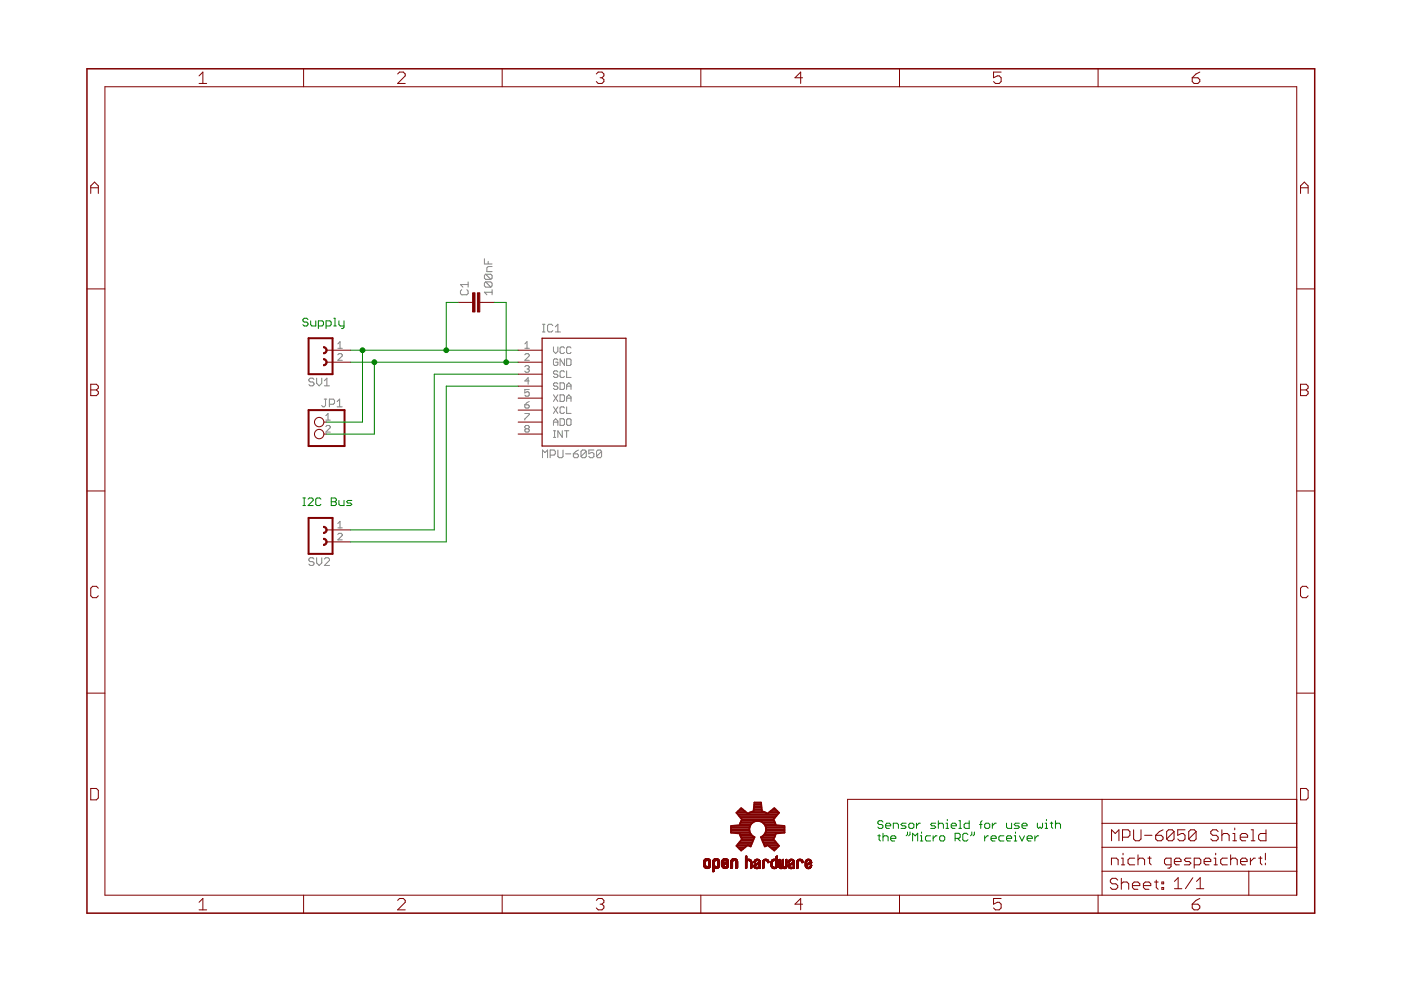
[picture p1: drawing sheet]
<svg xmlns="http://www.w3.org/2000/svg" width="297mm" height="210mm" viewBox="0 0 297 210" stroke-linecap="round" stroke-linejoin="round" font-family="sans-serif">
<g fill="none" stroke="#808080" stroke-width=".21">
<path d="M99.3 59.8v1.1M102.7 54.9v1.1h1.6M103 58.1h1.1l.2 .3v.6l-.2 .2M103 59.8h1.1l.2 .2v.6l-.2 .3M103 59.8l-.3 .2v.6l.3 .3h1.1M103 58.1l-.3 .3v.6l.3 .2h1.1M103 59.8l1.1 1.1M103 58.1l1.1 1.1M103.5 55.4v.6M104.3 56.5h-.8l-.3 .3v.8h1.1M71.6 72.9l.5-.4v1.4M71.6 73.9h1"/>
<path d="M71.6 75.2l.3-.2h.4l.3 .2v.3l-1 .9h1M97.9 61.4l-.3 .3v.5l.3 .3h1.1l.3-.3v-.5l-.3-.3M99.3 60.3h-1.7l.5 .6M104.3 62h-1.6l.5 .5M104.3 61.4v1.1M111.3 73.9h.9M111.3 75.2l.2-.2h.5l.2 .2v.3l-.9 .9h.9M111.3 77.8l.2-.3h.5l.2 .3-.2 .4M111.3 72.9l.4-.4v1.4M111.7 78.2h.3M112 78.2l.2 .3-.2 .4h-.5l-.2-.2M115 70.4h.5"/>
<path d="M115 68.7h.5M115.3 68.7v1.7M117.2 69l-.3-.3h-.5l-.3 .3v1.1l.3 .3h.5l.3-.3M117.3 73.6v.9l.5 .5 .5-.5v-.9M117.8 69.3l.5-.6v1.7M117.8 70.4h1M118.3 76.3l-.3-.2h-.4l-.3 .2v1l.3 .2h.4l.3-.2v-.5h-.5M118.3 78.9l-.3-.3h-.4l-.3 .5 .3 .2h.4l.3 .5-.3 .2h-.4l-.3-.2M119.7 73.8l-.3-.2h-.4l-.3 .2v.9l.3 .3h.4l.3-.3M119.7 76.1v1.4l-1-1.4v1.4M119.7 78.9l-.3-.3h-.4l-.3 .3v.9l.3 .2h.4l.3-.2M120.1 76.1h.7l.3 .2v1l-.3 .2h-.7z"/>
<path d="M120.1 78.6v1.4h1M121.1 73.8l-.3-.2h-.4l-.3 .2v.9l.3 .3h.4l.3-.3M66.6 80.5l-.3-.3h-.5l-.3 .3v.2l.3 .3h.5l.3 .3v.2l-.3 .3h-.5l-.3-.3M67.1 80.2v1.1l.6 .5 .5-.5v-1.1M68.7 84.6h.6M68.8 81.8h1M68.8 80.7l.5-.5v1.6M69 84.6v1.4l-.3 .3h-.2l-.3-.3M69.1 90.4l.2-.2h.5l.2 .2v.3l-.9 .9h.9M69.1 88.1l.5-.4v1.4M69.1 89.1h.9M69.8 85.7h.9l.2-.3v-.5l-.2-.3h-.9v1.7"/>
<path d="M71.5 86.3h1.1M71.5 85.2l.5-.6v1.7M111.3 85.8h.7l.2 .5-.2 .2h-.5l-.2-.2zM111.3 87.7h.9v.2l-.9 .9v.3M111.5 90.9l-.2-.2 .2-.5h.5l.2 .2-.2 .5M111.5 90.9l-.2 .2 .2 .5h.5l.2-.2-.2-.5M111.5 90.9h.5M112.2 82.6h-.9v.7l.4-.2h.3l.2 .2v.5l-.2 .2h-.5l-.2-.2M112.2 85.1l-.9 .7M112.2 80.8h-.9l.7-.7v1.4M115 97v-1.6l.5 .5 .6-.5v1.6M116.6 96.5h.9l.2-.3v-.5l-.2-.3h-.9v1.6"/>
<path d="M117.3 90.2v-.9l.5-.5 .5 .5v.9M117.3 92.7h.5M117.3 91.3h.5M117.3 89.5h1M117.3 86.3l1 1.4M117.3 83.7l1 1.4M117.6 91.3v1.4M118.3 81.4l-.3-.2h-.4l-.3 .4 .3 .3h.4l.3 .4-.3 .3h-.4l-.3-.3M118.3 95.4v1.4l.3 .2h.5l.3-.2v-1.4M118.3 86.3l-1 1.4M118.3 83.7l-1 1.4M118.7 88.8h.7l.3 .2v1l-.3 .2h-.7z"/>
<path d="M118.7 81.2h.7l.3 .2v.9l-.3 .3h-.7zM118.7 83.7h.7l.3 .2v1l-.3 .2h-.7zM119.2 91.3v1.4l-.9-1.4v1.4M119.7 91.3h.9M119.7 86.5l-.3-.2h-.4l-.3 .2v.9l.3 .3h.4l.3-.3M119.9 96.2h1.1M120.1 82.6v-1l.5-.4 .5 .4v1M120.1 85.1v-.9l.5-.5 .5 .5v.9M120.1 86.3v1.4h1M120.1 91.3v1.4M120.1 84.4h1M120.1 81.9h1"/>
<path d="M120.4 88.8h.4l.3 .2v1l-.3 .2h-.4l-.3-.2v-1zM121.6 96.2h.8l.2 .3v.3l-.2 .2h-.6l-.2-.2zM122.6 95.4l-1 .8M124.3 95.7l-.3-.3h-.5l-.3 .3v1.1M124.3 95.7v1.1l-.3 .2h-.5l-.3-.2M124.3 95.7l-1.1 1.1M125.9 95.4h-1.1v.8l.6-.3h.2l.3 .3v.6l-.3 .2h-.5l-.3-.2M127.6 95.7l-.3-.3h-.6l-.2 .3v1.1M127.6 95.7v1.1l-.3 .2h-.6l-.2-.2M127.6 95.7l-1.1 1.1M66.6 118.5l-.3-.2h-.5l-.3 .2v.3l.3 .3h.5l.3 .3v.2l-.3 .3h-.5l-.3-.3M67.1 118.3v1.1l.6 .5 .5-.5v-1.1"/>
<path d="M68.8 118.5l.2-.2h.6l.2 .2v.3l-1 1.1h1M71.6 111l.5-.5v1.4M71.6 113.3l.3-.2h.4l.3 .2v.2l-1 1h1M71.6 111.9h1"/>
</g>
<g fill="none" stroke="#800000" stroke-width=".21">
<path d="M22.2 18.4h252.7v171.4h-252.7zM42.2 16.1l.8-.8v2.4M42.2 17.7h1.6M64.4 14.6v3.8M84.3 15.7l.4-.4h.8l.4 .4v.4l-1.6 1.6h1.6M106.5 14.6v3.8M126.4 15.7l.4-.4h.8l.4 .4v.4l-.4 .4M127.2 16.5h.4M127.6 16.5l.4 .4v.4l-.4 .4h-.8l-.4-.4M148.6 14.6v3.8M170.2 16.5h-1.6l1.2-1.2v2.4M190.7 14.6v3.8"/>
<path d="M212.3 15.3h-1.6v1.2l.8-.4h.4l.4 .4v.8l-.4 .4h-.8l-.4-.4M232.8 14.6v3.8M252.8 16.5h1.2l.4 .4v.4l-.4 .4h-.8l-.4-.4zM254.4 15.3l-.8 .4-.8 .8M19.2 39.8h1.6M275.7 39.8h1.6M19.2 41v-1.6l.8-.8 .8 .8v1.6M275.7 41v-1.6l.8-.8 .8 .8v1.6M18.4 61.3h3.8M69.2 74.3h5.1M69.2 76.8h5.1M97.2 64.1h3"/>
<path d="M101.7 64.1h3.1M109.9 74.3h5M109.9 76.8h5M109.9 79.3h5M274.9 61.3h3.8M19.2 81.5h1.2l.4 .4v.4l-.4 .4 .4 .4v.4l-.4 .4h-1.2zM19.2 82.7h1.2M68.7 92h.5M68.7 89.5h.5M109.9 92h5M109.9 89.5h5M109.9 87h5"/>
<path d="M109.9 84.4h5M109.9 81.9h5M275.7 81.5h1.2l.4 .4v.4l-.4 .4 .4 .4v.4l-.4 .4h-1.2zM275.7 82.7h1.2M18.4 104.1h3.8M69.2 112.4h5.1M69.2 114.9h5.1M274.9 104.1h3.8M20.8 124.7l-.4-.4h-.8l-.4 .4v1.6l.4 .4h.8l.4-.4M277.3 124.7l-.4-.4h-.8l-.4 .4v1.6l.4 .4h.8l.4-.4M18.4 147h3.8M274.9 147h3.8"/>
<path d="M19.2 167.2h1.2l.4 .4v1.6l-.4 .4h-1.2zM233.7 169.5v20.3M233.7 179.6h41.2M233.7 174.6h41.2M235.7 178.3v-2.4l.8 .8 .7-.8v2.4M238 177.5h1.2l.4-.4v-.8l-.4-.4h-1.2v2.4M240.3 175.9v2l.4 .4h.8l.4-.4v-2M242.7 177.1h1.5M245 177.1h1.2l.4 .4v.4l-.4 .4h-.8l-.4-.4zM246.6 175.9l-.8 .4-.8 .8M248.9 176.3l-.4-.4h-.7l-.4 .4v1.6M248.9 176.3v1.6l-.4 .4h-.7l-.4-.4"/>
<path d="M248.9 176.3l-1.5 1.6M251.2 175.9h-1.5v1.2l.8-.4h.4l.3 .4v.8l-.3 .4h-.8l-.4-.4M253.6 176.3l-.4-.4h-.8l-.4 .4v1.6M253.6 176.3v1.6l-.4 .4h-.8l-.4-.4M253.6 176.3l-1.6 1.6M258.3 176.3l-.4-.4h-.8l-.4 .4v.4l.4 .4h.8l.4 .4v.4l-.4 .4h-.8l-.4-.4M259.1 177.1l.3-.4h.8l.4 .4v1.2M259.1 175.9v2.4M261.4 178.3h.8M261.4 176.7h.4v1.6M261.8 175.6v.3M263 177.5h1.5v-.4l-.4-.4h-.8l-.3 .4v.8l.3 .4h.8"/>
<path d="M265.3 175.9h.4v2.4M265.3 178.3h.8M268.4 175.9v2.4h-1.2l-.4-.4v-.8l.4-.4h1.2M274.9 169.5h-95.2v20.3M275.7 167.2h1.2l.4 .4v1.6l-.4 .4h-1.2zM42.2 191.3l.8-.8v2.4M42.2 192.9h1.6M64.4 189.8v3.8M84.3 190.9l.4-.4h.8l.4 .4v.4l-1.6 1.6h1.6M106.5 189.8v3.8M126.4 190.9l.4-.4h.8l.4 .4v.4l-.4 .4M127.2 191.7h.4"/>
<path d="M127.6 191.7l.4 .4v.4l-.4 .4h-.8l-.4-.4M148.6 189.8v3.8M149.2 183.3h.4M149.2 183.4h.4M149.2 183.2h.4M149.2 183.1h.4M149.2 183h.4M149.2 182.9h.4M149.2 182.8h.4M149.2 182.6h.4M149.2 183.5l.4 .1M149.2 183.5h.4"/>
<path d="M149.2 183.6l.5 .1M149.2 183.6h.5M149.2 183.7l1.4 .1M149.2 183.7h.6M149.3 182.4h1.3M149.3 183.8h1.3M149.3 183.9h1.2M149.3 182.3l1.3 .1M149.3 182.3h1.2M149.4 183.9h1.1M149.4 182.2h1.1M149.4 184h1"/>
<path d="M149.4 182.2h1M149.5 184h.9M149.5 182.1h.8M149.5 184.1h.8M149.6 182.1h.7M149.6 182.7h-.4M149.6 182.6h-.4M149.7 182.5l-.5 .1M149.7 184.1h.4M149.8 182.5h-.6M149.8 182h.3M149.8 182.4l-.6 .1"/>
<path d="M150 182.4h.6M150.1 182.5h.5M150.2 183.6h.4M150.2 182.5h.4M150.2 182.6h.4M150.2 183.5h.4M150.3 183.3h.3M150.3 183.4h.3M150.3 183.2h.3M150.3 183.1h.3M150.3 183h.3M150.3 182.9h.3"/>
<path d="M150.3 182.8h.3M150.3 182.7h.3M150.6 183.7h-.5M150.6 183.6l-.5 .1M151.1 183.3h.4M151.1 182.6h.4M151.1 184.7h.4M151.1 184.6h.4M151.1 184.5h.4M151.1 184.4h.4M151.1 184.3h.4M151.1 184.2h.4"/>
<path d="M151.1 184h1.2M151.1 183.7h1.4M151.1 183.7h.6M151.1 183.6l.5 .1M151.1 183.6h.5M151.1 183.5l.4 .1M151.1 183.5h.4M151.1 183.4h.4M151.1 183.2h.4M151.1 183.1h.4M151.1 183h.4M151.1 182.9h.4"/>
<path d="M151.1 182.8h.4M151.1 182.7h.4M151.1 182.5h.5M151.2 182.4h1.2M151.3 182.3h1.1M151.3 184.8h-.2M151.3 182.2h1.1M151.3 182.2h1M151.4 184.8h-.3M151.4 182.1h.8M151.5 184.7h-.4M151.5 182.1h.7"/>
<path d="M151.5 184.1h-.4M151.6 182.6h-.5M151.6 184.1h.4M151.7 182.5h-.5M151.7 182h.3M151.7 182.4l-.5 .1M152 182.4h.5M152 182.5h.5M152.1 183.7h.4M152.1 183.6h.4M152.1 182.5l.4 .1M152.1 182.6h.5"/>
<path d="M152.2 182.6h.4M152.2 183.5h.4M152.2 182.7h.4M152.2 183.3h.4M152.2 183.4h.4M152.2 183.2h.4M152.2 183.1h.4M152.2 183h.4M152.2 182.9h.4M152.2 182.8h.4M152.2 184.1h-1.1M152.3 184h-1.2"/>
<path d="M152.4 183.9h-1.3M152.5 183.8h-1.4M152.5 182.4h-1.3M152.5 183.7h-.5M152.6 183.6h-.5M153 182.6h.4M153 183.6l.5 .1M153 183.6h.5M153 183.5h.4M153 183h1.5M153 182.9h.4M153 182.8h.4"/>
<path d="M153 182.7h.4M153.1 183.7h.5M153.1 183.7l1.3 .1M153.1 183.8h1.3M153.1 182.4h1.3M153.2 183.9h1.1M153.2 182.3h1.1M153.2 182.2h1.1M153.2 184h1M153.3 182.2h.9M153.3 184h.9M153.4 182.1h.7"/>
<path d="M153.4 184.1h.7M153.5 182.6h-.5M153.5 183.4l-.5 .1M153.5 182.5l-.5 .1M153.5 182.9h1M153.5 184.1h.4M153.5 183.4h-.5M153.6 182.5h-.5M153.6 182h.3M153.6 182.4l-.5 .1M153.7 183.3l-.7 .1M153.7 182.9h.8"/>
<path d="M153.8 183.3h-.8M153.8 182.8h.7M153.9 182.4h.5M153.9 183.2l-.9 .1M153.9 182.8h.6M153.9 182.5h.6M154 182.5h.5M154 183.2h-1M154 183.6h.5M154 182.7h.5M154 182.6h.5M154.1 182.6h.4"/>
<path d="M154.1 183.6h.4M154.1 183.5h.4M154.1 183.4h.4M154.1 183.1l-1.1 .1M154.2 183.3h.3M154.3 183.1h-1.3M154.3 183.3h.2M154.4 183h-1.4M154.4 182.4h-1.3M154.4 183.7h-.5M154.5 183.7h-.5M154.9 183.3h.4"/>
<path d="M154.9 184.1h.3M154.9 183.9h.4M154.9 183.8h.4M154.9 183.7h.4M154.9 183.6h.4M154.9 183.5h.4M154.9 183.4h.4M154.9 183.2h.4M154.9 183.1h.4M154.9 183h.4M154.9 182.9h.4M154.9 182.8h.4"/>
<path d="M154.9 182.7h.4M154.9 182.6h.4M155 184.1h.1M155 182.4h1.3M155.1 182.3h1.2M155.1 182.2h1.1M155.2 182.2h.9M155.3 182.1h.7M155.3 184h-.4M155.4 182.6h-.5M155.4 182.5l-.4 .1M155.5 182.5h-.5"/>
<path d="M155.5 182h.3M155.6 182.4l-.6 .1M155.8 182.4h.5M155.8 182.5h.6M155.9 182.5l.5 .1M156 182.6h.4M156 183.3h.4M156 184.1h.3M156 184h.4M156 183.9h.4M156 183.8h.4M156 183.7h.4"/>
<path d="M156 183.6h.4M156 183.5h.4M156 183.4h.4M156 183.2h.4M156 183.1h.4M156 183h.4M156 182.9h.4M156 182.8h.4M156 182.7h.4M156 184.1h.1M156.4 184h-.4M158.1 181.9h.2"/>
<path d="M158.1 183.3h.2M158.1 184h.2M158.1 183.9h.2M158.1 183.8h.2M158.1 183.7h.2M158.1 183.6h.2M158.1 183.5h.2M158.1 183.4h.2M158.1 183.2h.2M158.1 183.1h.2M158.1 183h.2M158.1 182.9h.2"/>
<path d="M158.1 182.8h.2M158.1 182.4h1.2M158.1 182.3l1.1 .1M158.1 182.3h1.1M158.1 182.2h1M158.1 182.2h.2M158.1 182.1h.2M158.1 182h.2M158.1 181.8h.2M158.1 181.7h.2M158.1 181.6h.2M158.2 181.5h.1"/>
<path d="M158.2 184.1h-.1M158.3 184.1h-.2M158.3 182.8h-.2M158.4 182.7h-.3M158.4 182.6l-.3 .1M158.4 182.6h-.3M158.5 182.5l-.4 .1M158.5 182.2h.5M158.6 182.5h-.5M158.8 182.5h.5M159 182.5l.4 .1M159 182.6h.4"/>
<path d="M159.1 182.6h.3M159.1 182.7h.3M159.1 183.3h.3M159.1 184h.3M159.1 183.9h.3M159.1 183.8h.3M159.1 183.7h.3M159.1 183.6h.3M159.1 183.5h.3M159.1 183.4h.3M159.1 183.2h.3M159.1 183.1h.3"/>
<path d="M159.1 183h.3M159.1 182.9h.3M159.1 182.8h.3M159.2 184.2h.1M159.3 184.1h-.2M159.3 182.4l-1.2 .1M159.4 184.1h-.3M159.4 184h-.3M159.9 183.7h.3M159.9 183.6h.2M159.9 182.8h.2M159.9 183.7l.3 .1"/>
<path d="M159.9 183.9h.8M159.9 183.8h.4M159.9 183h.1M160 184h.7M160 182.5h1.1M160 184h.8M160 182.4h1.1M160.1 184.1h.7M160.1 182.4h.9M160.1 183.2h1.1M160.1 182.9h-.2M160.1 182.3h.9"/>
<path d="M160.2 184.1h.5M160.2 183.5l-.3 .1M160.2 182.7h-.3M160.2 182.6l-.3 .1M160.2 182.2h.7M160.2 183.5h-.3M160.2 183.2h1M160.3 182.6h-.4M160.3 184.2h.4M160.3 182.5l-.4 .1M160.3 182.2h.5M160.3 183.4l-.4 .1"/>
<path d="M160.4 183.1h.8M160.4 183.4h-.5M160.4 184.2h.1M160.4 182.5h-.4M160.5 183h.7M160.6 183.3l-.7 .1M160.6 183h.6M160.6 182.5h.5M160.7 183.3h-.7M160.7 182.9h.5M160.8 182.5h.4M160.8 183.2l-.8 .1"/>
<path d="M160.8 182.6h.4M160.9 182.9h.3M160.9 182.6l.3 .1M160.9 183.2h.3M160.9 182.8h.3M160.9 182.7h.3M160.9 183.3h.3M160.9 184h.3M160.9 183.9h.3M160.9 183.8h.3M160.9 183.7h.3M160.9 183.6h.3"/>
<path d="M160.9 183.5h.3M160.9 183.4h.3M161.1 184.1h-.2M161.2 184.1h-.3M161.7 183.3h.3M161.7 184h.2M161.7 184h.3M161.7 183.9h.3M161.7 183.8h.3M161.7 183.7h.3M161.7 183.6h.3M161.7 183.5h.3"/>
<path d="M161.7 183.4h.3M161.7 183.2h.3M161.7 183.1h.3M161.7 183h.3M161.7 182.9h.3M161.7 182.8h.3M161.7 182.7h.3M161.7 184.2h.1M161.8 184.1h-.1M161.8 182.4h1.1M161.9 182.4h.9M161.9 182.3h.9"/>
<path d="M161.9 184.1h-.2M162 182.6l-.3 .1M162 182.2h.7M162.1 182.6h-.4M162.1 182.2h.5M162.1 182.5l-.4 .1M162.3 182.5h-.5M162.5 182.5h.4M162.6 182.5l.4 .1M162.6 182.6h.4M162.7 182.6h.3M162.7 182.7h.3"/>
<path d="M162.8 182.9h.2M162.8 182.8h.2M162.9 182.9h-.1M162.9 182.4l-1.1 .1M163 182.8h-.2M163.5 183.3h.3M163.5 183.5h.3M163.5 183.4h.3M163.5 183.2h.3M163.5 183.1h.3M163.5 183h.3M163.5 182.9h.3"/>
<path d="M163.5 182.8h.3M163.5 183.6l.3 .1M163.5 183.6h.3M163.5 182.7h.3M163.5 183.7h.4M163.5 183.8h.5M163.5 183.7l.4 .1M163.6 183.9h1.2M163.6 183.9h1.1M163.6 182.4h1.2M163.6 184h1.1M163.7 182.4h1.1"/>
<path d="M163.7 184h.9M163.7 182.3h1.1M163.7 184.1h.9M163.8 182.8h-.3M163.8 182.2h1M163.8 182.6l-.3 .1M163.9 184.1h.6M163.9 182.6h-.4M163.9 182.2h.5M163.9 184.2h.5M163.9 182.5l-.4 .1M164.1 182.5h-.5"/>
<path d="M164.1 184.2h.1M164.3 182.5h.5M164.4 182.5h.4M164.4 182.6h.4M164.5 183.7h.3M164.5 182.6h.3M164.5 182.7h.3M164.5 181.9h.3M164.5 183.3h.3M164.5 183.6h.3M164.5 183.5h.3M164.5 183.4h.3"/>
<path d="M164.5 183.2h.3M164.5 183.1h.3M164.5 183h.3M164.5 182.9h.3M164.5 182.8h.3M164.5 182.2h.3M164.5 182.1h.3M164.5 182h.3M164.5 181.8h.3M164.5 181.7h.3M164.5 181.6h.3M164.6 181.6h.2"/>
<path d="M164.7 181.5h.1M164.8 183.8h-.4M164.8 182.4l-1.2 .1M165.1 183.3h.3M165.1 182.6h.3M165.1 183.6l.3 .1M165.1 183.6h.3M165.1 183.5h.3M165.1 183.4h.3M165.1 183.2h.3M165.1 183.1h.3M165.1 183h.3"/>
<path d="M165.1 182.9h.3M165.1 182.8h.3M165.1 182.7h.3M165.1 182.5h.3M165.1 182.4h.3M165.1 182.3h.3M165.1 183.9h1.7M165.1 183.8h.4M165.1 183.7l.4 .1M165.1 183.7h.3M165.2 184h1.5M165.2 182.2h.2"/>
<path d="M165.3 184.1h1.4M165.3 182.2h.1M165.4 184.1h.5M165.4 184.2h.4M165.7 184.2h.1M165.8 183.8h.4M165.8 183.3h.3M165.8 183.7h.3M165.8 183.6l.3 .1M165.8 183.6h.3M165.8 183.5h.3M165.8 183.4h.3"/>
<path d="M165.8 183.2h.3M165.8 183.1h.3M165.8 182.6h.3M165.8 183h.3M165.8 182.9h.3M165.8 182.8h.3M165.8 182.7h.3M165.8 182.5h.3M165.8 182.4h.3M165.8 182.3h.3M165.9 182.2h.2M166 182.2h.1"/>
<path d="M166.1 184.1h.5M166.2 184.2h.3M166.5 183.8h.3M166.5 183.7h.3M166.5 183.3h.3M166.5 182.6h.3M166.5 183.6h.3M166.5 183.5h.3M166.5 183.4h.3M166.5 183.2h.3M166.5 183.1h.3M166.5 183h.3"/>
<path d="M166.5 182.9h.3M166.5 182.8h.3M166.5 182.7h.3M166.5 182.5h.3M166.5 182.4h.3M166.5 182.3h.3M166.6 182.2h.2M166.7 182.2h.1M166.8 183.9h-1.6M166.8 183.8h-.3M167.1 183.7l.4 .1M167.1 183.7h.3"/>
<path d="M167.1 183.6h.3M167.1 183.8h.4M167.1 183h.1M167.1 182.8h.3M167.1 182.7h.3M167.2 183.9h.7M167.2 182.6h.3M167.2 183.9h.8M167.2 184h.8M167.2 182.5h1.2M167.3 182.4h1M167.3 184h.7"/>
<path d="M167.3 184.1h.7M167.3 182.9h-.2M167.4 182.9h-.3M167.4 182.3h.8M167.4 182.8h-.3M167.4 184.1h.6M167.4 183.5l-.3 .1M167.4 182.6l-.3 .1M167.4 182.2h.7M167.5 183.5h-.4M167.5 183.1h.9M167.5 184.2h.4"/>
<path d="M167.5 182.2h.5M167.6 182.5l-.4 .1M167.6 183.4l-.5 .1M167.6 183.1h.8M167.7 183.4h-.5M167.7 182.5h-.5M167.7 183h.7M167.9 183.3l-.7 .1M167.9 183h.5M167.9 182.5h.5M167.9 183.3h-.7M167.9 182.9h.5"/>
<path d="M168 182.5h.4M168.1 183.2l-.8 .1M168.1 182.6h.3M168.1 182.9h.3M168.1 182.7h.3M168.2 183.2h.2M168.2 182.8h.2M168.2 183.3h.2M168.2 184h.2M168.2 183.9h.2M168.2 183.8h.2M168.2 183.7h.2"/>
<path d="M168.2 183.6h.2M168.2 183.5h.2M168.2 183.4h.2M168.2 184.2h.1M168.3 184.1h-.1M168.4 184.1h-.2M168.4 183.2h-1.1M168.9 183.3h.3M168.9 184h.3M168.9 183.9h.3M168.9 183.8h.3M168.9 183.7h.3"/>
<path d="M168.9 183.6h.3M168.9 183.5h.3M168.9 183.4h.3M168.9 183.2h.3M168.9 183.1h.3M168.9 183h.3M168.9 182.9h.3M168.9 182.8h.3M169 184.2h.1M169 182.5h1.2M169.1 184.1h-.2M169.1 182.4h1"/>
<path d="M169.2 182.3h.8M169.2 184.1h-.3M169.2 182.7h-.3M169.2 182.2h.7M169.3 182.6l-.3 .1M169.3 182.6h-.3M169.3 182.2h.6M169.4 182.5l-.4 .1M169.5 182.5h-.5M169.7 182.5h.5M169.8 182.5l.4 .1M169.9 182.6h.4"/>
<path d="M170 182.8h.3M170 182.7h.3M170 182.9h.2M170.2 191.7h-1.6l1.2-1.2v2.4M170.3 182.9h-.3M170.7 183.7h.4M170.7 183.6l.4 .1M170.7 183.6h.3M170.7 183.5h.3M170.7 183.5h.4M170.7 183.1h1.2M170.7 183.1h.3"/>
<path d="M170.7 183h.3M170.7 182.9h.3M170.7 182.8h.3M170.7 182.7h.3M170.8 183.7l.4 .1M170.8 183.8h.4M170.8 183.9h1.2M170.9 183.9h1.1M170.9 182.4h1.1M170.9 182.4h1M171 184h.9M171 184.1h.8"/>
<path d="M171 182.3h.9M171 182.2h.7M171.1 182.6l-.4 .1M171.1 184.1h.6M171.1 182.6h-.3M171.2 182.2h.5M171.2 183.4l-.5 .1M171.2 182.5l-.4 .1M171.2 184.2h.4M171.3 183.4h-.6M171.3 182.5h-.5M171.4 184.2h.1"/>
<path d="M171.4 183.3l-.7 .1M171.5 183.3h-.8M171.5 182.9h.6M171.5 182.5h.5M171.6 183.2l-.9 .1M171.6 182.5l.5 .1M171.7 182.9h.4M171.7 182.6h.4M171.7 183.7h.4M171.7 183.2h-1M171.8 182.8h.3M171.8 182.7h.3"/>
<path d="M171.8 183.6h.3M171.8 183.5h.3M171.9 184h-1M172 183.4h.1M172 182.4l-1.2 .1M172 183.1h-.8M172 183.8h-.4M172.1 183.7l-.4 .1M172.1 183h-.8M172.1 183h-.7M172.1 183.5l-.3 .1M190.7 189.8v3.8"/>
<path d="M212.3 190.5h-1.6v1.2l.8-.4h.4l.4 .4v.8l-.4 .4h-.8l-.4-.4M232.8 189.8v3.8M233.7 184.7h41.2M235.6 183.4v-1.5h1.1l.4 .4v1.1M237 186.6l-.4-.4h-.8l-.4 .4v.4l.4 .4h.8l.4 .4v.4l-.4 .4h-.8l-.4-.4M237.7 187.4l.4-.4h.8l.4 .4v1.2M237.7 186.2v2.4M237.8 181.9h.3v1.5M237.8 183.4h.7M238.1 180.9v.4M240.1 187.8h1.6v-.4l-.4-.4h-.8l-.4 .4v.8l.4 .4h.8M240.6 181.9h-1.1l-.3 .4v.7l.3 .4h1.1"/>
<path d="M241.3 182.3l.3-.4h.7l.4 .4v1.1M241.3 181.3v2.1M242.4 187.8h1.6v-.4l-.4-.4h-.8l-.4 .4v.8l.4 .4h.8M243.4 181.9h.7M243.7 181.6v1.4l.4 .4M244.8 187h.8M245.2 186.6v1.6l.4 .4M246.3 187h.4v.4h-.4zM246.3 188.2h.4v.4h-.4zM248.3 183.4h-1.1l-.3-.4v-.7l.3-.4h1.1v1.8l-.4 .4h-.3M249 182.7h1.4v-.4l-.4-.4h-.7l-.3 .4v.7l.3 .4h.7M249 186.9l.8-.8v2.3"/>
<path d="M249 188.4h1.6M252.5 181.9h-1.1l-.3 .4 .3 .4h.7l.4 .3-.4 .4h-1M252.8 191.7h1.2l.4 .4v.4l-.4 .4h-.8l-.4-.4zM252.9 186.1l-1.6 2.3M253.2 183.4h1.1l.3-.4v-.7l-.3-.4h-1.1v2.2M253.7 188.4h1.5M253.7 186.9l.8-.8v2.3M254.4 190.5l-.8 .4-.8 .8M255.3 182.7h1.4v-.4l-.4-.4h-.6l-.4 .4v.7l.4 .4h.6M257.4 181.9h.3v1.5M257.4 183.4h.7M257.7 180.9v.4"/>
<path d="M260.2 181.9h-1l-.4 .4v.7l.4 .4h1M260.9 182.3l.4-.4h.7l.3 .4v1.1M260.9 181.3v2.1M263 182.7h1.4v-.4l-.3-.4h-.7l-.4 .4v.7l.4 .4h.7M264.8 184.7v5.1M265.1 181.9v1.5M266.2 181.9h-.4l-.7 .8M266.9 181.9h.7M267.2 181.6v1.4l.4 .4M268.3 180.9v1.4M268.3 183v.4"/>
<circle cx="67.7" cy="92" r=".99"/>
<circle cx="67.7" cy="89.5" r=".99"/>
</g>
<path d="M18.4 14.6h260.3v179h-260.3z" fill="none" stroke="#800000" stroke-width=".32"/>
<path d="M65.4 71.7h5.1v7.6h-5.1zM65.4 87h7.6v7.6h-7.6zM65.4 109.8h5.1v7.6h-5.1z" fill="none" stroke="#800000" stroke-width=".42"/>
<g fill="#800000" stroke="#800000" stroke-width=".21">
<path d="M68.6 76a.76 .76 0 0 1 .8 .8 .76 .76 0 0 1-.8 .8v-.3a.51 .51 0 0 0 .5-.5 .51 .51 0 0 0-.5-.5z" fill-rule="evenodd"/>
<path d="M68.6 73.5a.76 .76 0 0 1 .8 .8 .76 .76 0 0 1-.8 .7v-.2a.51 .51 0 0 0 .5-.5 .51 .51 0 0 0-.5-.6z" fill-rule="evenodd"/>
<path d="M68.6 114.1a.76 .76 0 0 1 .8 .8 .76 .76 0 0 1-.8 .8v-.3a.51 .51 0 0 0 .5-.5 .51 .51 0 0 0-.5-.5z" fill-rule="evenodd"/>
<path d="M68.6 111.6a.76 .76 0 0 1 .8 .8 .76 .76 0 0 1-.8 .7v-.2a.51 .51 0 0 0 .5-.5 .51 .51 0 0 0-.5-.6z" fill-rule="evenodd"/>
</g>
<path d="M114.9 71.7h17.8v22.9h-17.8z" fill="none" stroke="#800000" stroke-width=".25"/>
<g fill="#800000" stroke="#800000" stroke-width=".21">
<path d="M101.2 62.1h.5v4h-.5z"/>
<path d="M100.2 62.1h.5v4h-.5z"/>
</g>
<g fill="none" stroke="#800000" stroke-width=".38">
<path d="M155 176.5l1.8 .2 .3 .8M155 176.5h4M155 176.1h3.9M155 175.8h3.9M155 175.5h3.9M155.3 175.1h3.7M156.1 172.3l1-1 1.5 1.2 1.2-.5 .2-1.8h1.4l.1 1.8 1.2 .5 1.5-1.2 1 1M156.1 172.3l1.2 1.5-.5 1.1-1.8 .2v1.4M156.1 172.3h2.2M156.2 179.3h2.2M156.4 172.7h8.5M156.4 179.6h1.6"/>
<path d="M156.5 178.9h2.9M156.5 172h1.4M156.7 173h7.9M156.8 178.6h2.7M156.8 171.6h.7M156.9 176.8h2.3M156.9 174.8h2.3M157 177.2h2.5M157 174.4h2.6M157 173.4h7.3M157.1 178.2h2.6M157.1 177.5h2.8"/>
<path d="M157.2 174.1h6.9M157.3 173.7h6.7M157.3 177.9h2.5M158.8 179.3h.4M158.9 175.8v.3M158.9 176.1l.4 .9 .7 .5-.8 2-.6-.3-1.5 1.1-1-1 1.2-1.4-.2-.4M158.9 172.3h3.5M159.2 174.7l-.3 1.1M159.8 172h1.7M159.8 171.6h1.7M159.9 171.3h1.6M159.9 170.9h1.5"/>
<path d="M159.9 170.6h1.5M160 170.2h1.4M160.5 174.1l-.8 .2-.5 .4M160.8 174.1l.8 .2 .5 .5M161.4 177.5h2.8M161.5 177.9h2.5M161.6 178.2h2.7M161.7 174.4h2.6M161.8 178.6h2.7M161.8 177.2h2.5M161.9 178.9h2.9M162.1 174.8l.2 .5 .1 .8"/>
<path d="M162.1 174.8h2.3M162.1 179.3h.4M162.1 176.8h2.3M162.3 175.1h3.7M162.3 176.5h4M162.4 175.5h3.9M162.4 176.1l-.4 .9-.7 .5 .9 2 .5-.3 1.5 1.1 1-1-1.2-1.4 .2-.4M162.4 176.1h3.9M162.4 175.8h3.9M162.9 179.3h2.2M163 172.3h2.1M163.3 179.6h1.6"/>
<path d="M163.4 172h1.4M163.8 171.6h.6M165.2 172.3l-1.2 1.5 .5 1.1 1.8 .2v1.4M166.3 176.5l-1.8 .2-.3 .8M156.8 180h.8M163.7 180h.8"/>
</g>
<g fill="none" stroke="#008000" stroke-width=".21">
<path d="M65.3 67.8l-.3-.3h-.5l-.3 .3v.2l.3 .3h.5l.3 .3v.2l-.3 .3h-.5l-.3-.3M65.9 68v.8l.2 .3h.9v-1.1M67.5 69.1h.8l.3-.3v-.5l-.3-.3h-.8v1.7M69.1 69.1h.9l.2-.3v-.5l-.2-.3h-.9v1.7M70.8 67.5h.2v1.6M70.8 69.1h.5M71.9 68v.8l.2 .3h.8M72.9 68v1.4l-.2 .3h-.3M74.3 74.3h35.6M74.3 76.8h35.6M76.9 74.3v15.2h-7.7M79.4 76.8v15.2h-10.2"/>
<path d="M97.2 64.1h-2.6v10.2M104.8 64.1h2.5v12.7M109.9 79.3h-17.8v33.1h-17.8M109.9 81.9h-15.3v33h-20.3M64.2 107.2h.6M64.2 105.6h.6M64.5 105.6v1.6M65.3 105.8l.3-.2h.5l.3 .2v.3l-1.1 1.1h1.1M68 105.8l-.2-.2h-.6l-.2 .2v1.1l.2 .3h.6l.2-.3M70.2 105.6h.8l.3 .2v.3l-.3 .3 .3 .3v.2l-.3 .3h-.8zM70.2 106.4h.8M71.9 106.1v.8l.2 .3h.8v-1.1"/>
<path d="M74.6 106.1h-.8l-.3 .3 .3 .3h.5l.3 .2-.3 .3h-.8M186.1 177.2h.6M186.4 177v1l.3 .3M187.2 174.3l-.3-.3h-.5l-.3 .3v.2l.3 .3h.5l.3 .3v.3l-.3 .2h-.5l-.3-.2M187.2 176.7v1.6M187.2 177.5l.3-.3h.5l.3 .3v.8M187.8 175.1h1v-.3l-.2-.3h-.6l-.2 .3v.6l.2 .2h.6M188.8 177.8h1.1v-.3l-.2-.3h-.6l-.3 .3v.5l.3 .3h.6M189.4 175.6v-1.1h.8l.3 .3v.8M192.1 174.5h-.8l-.3 .3 .3 .3h.6l.2 .3-.2 .2h-.9M192.4 176.4v.6l-.3 .2M192.9 174.5h.6l.3 .3v.6l-.3 .2h-.6l-.2-.2v-.6z"/>
<path d="M192.9 176.4v.6l-.2 .2M193.5 178.3v-1.6l.5 .5 .6-.5v1.6M194.3 174.5v1.1M195.1 174.5h-.3l-.5 .6M195.1 177.2h.3v1.1M195.1 178.3h.6M195.4 176.4v.3M197.3 177.2h-.8l-.3 .3v.5l.3 .3h.8M197.8 177.2v1.1M198.4 174.5h-.8l-.3 .3 .3 .3h.5l.3 .3-.3 .2h-.8M198.7 177.2h-.3l-.6 .6M198.9 174.8l.3-.3h.5l.3 .3v.8"/>
<path d="M198.9 174v1.6M199.5 177.2h.5l.3 .3v.5l-.3 .3h-.5l-.3-.3v-.5zM200.6 175.6h.5M200.6 174.5h.3v1.1M200.9 173.7v.3M201.7 175.1h1.1v-.3l-.3-.3h-.5l-.3 .3v.6l.3 .2h.5M202.5 177.8h.8l.3-.3v-.5l-.3-.3h-.8v1.6M203 177.8l.6 .5M203.3 174h.3v1.6M203.3 175.6h.6M205.2 177l-.3-.3h-.5l-.3 .3v1l.3 .3h.5l.3-.3M205.5 174v1.6h-.8l-.3-.2v-.6l.3-.3h.8"/>
<path d="M206 176.4v.6l-.2 .2M206.6 176.4v.6l-.3 .2M207.7 174.8h.5M208.2 174l-.3 .3v1.3M208.8 174.8l.2-.3h.6l.2 .3v.6l-.2 .2h-.6l-.2-.2zM208.8 177.2v1.1M209.6 177.2h-.3l-.5 .6M210.1 177.8h1.1v-.3l-.3-.3h-.5l-.3 .3v.5l.3 .3h.5M210.4 174.5v1.1M211.2 174.5h-.3l-.5 .6M212.9 177.2h-.9l-.2 .3v.5l.2 .3h.9M213.4 174.5v.9l.3 .2h.8v-1.1"/>
<path d="M213.4 177.8h1.1v-.3l-.3-.3h-.5l-.3 .3v.5l.3 .3h.5M215 177.2h.3v1.1M215 178.3h.6M215.3 176.4v.3M216.1 174.5h-.8l-.3 .3 .3 .3h.6l.2 .3-.2 .2h-.9M216.1 177.2l.6 1.1 .5-1.1M216.7 175.1h1.1v-.3l-.3-.3h-.5l-.3 .3v.6l.3 .2h.5M217.8 177.8h1.1v-.3l-.3-.3h-.6l-.2 .3v.5l.2 .3h.6M219.4 177.2v1.1M219.9 174.5v.9l.3 .2 .3-.2 .3 .2 .2-.2v-.9M220.2 177.2h-.3l-.5 .6M221.6 175.6h.5"/>
<path d="M221.6 174.5h.3v1.1M221.9 173.7v.3M222.7 174.5h.5M222.9 174.3v1.1l.3 .2M223.8 174.8l.2-.3h.6l.3 .3v.8M223.8 174v1.6"/>
</g>
<g fill="#008000" stroke="#008000" stroke-width=".21">
<circle cx="76.9" cy="74.3" r=".51"/>
<circle cx="94.6" cy="74.3" r=".51"/>
<circle cx="79.4" cy="76.8" r=".51"/>
<circle cx="107.3" cy="76.8" r=".51"/>
</g>
</svg>
